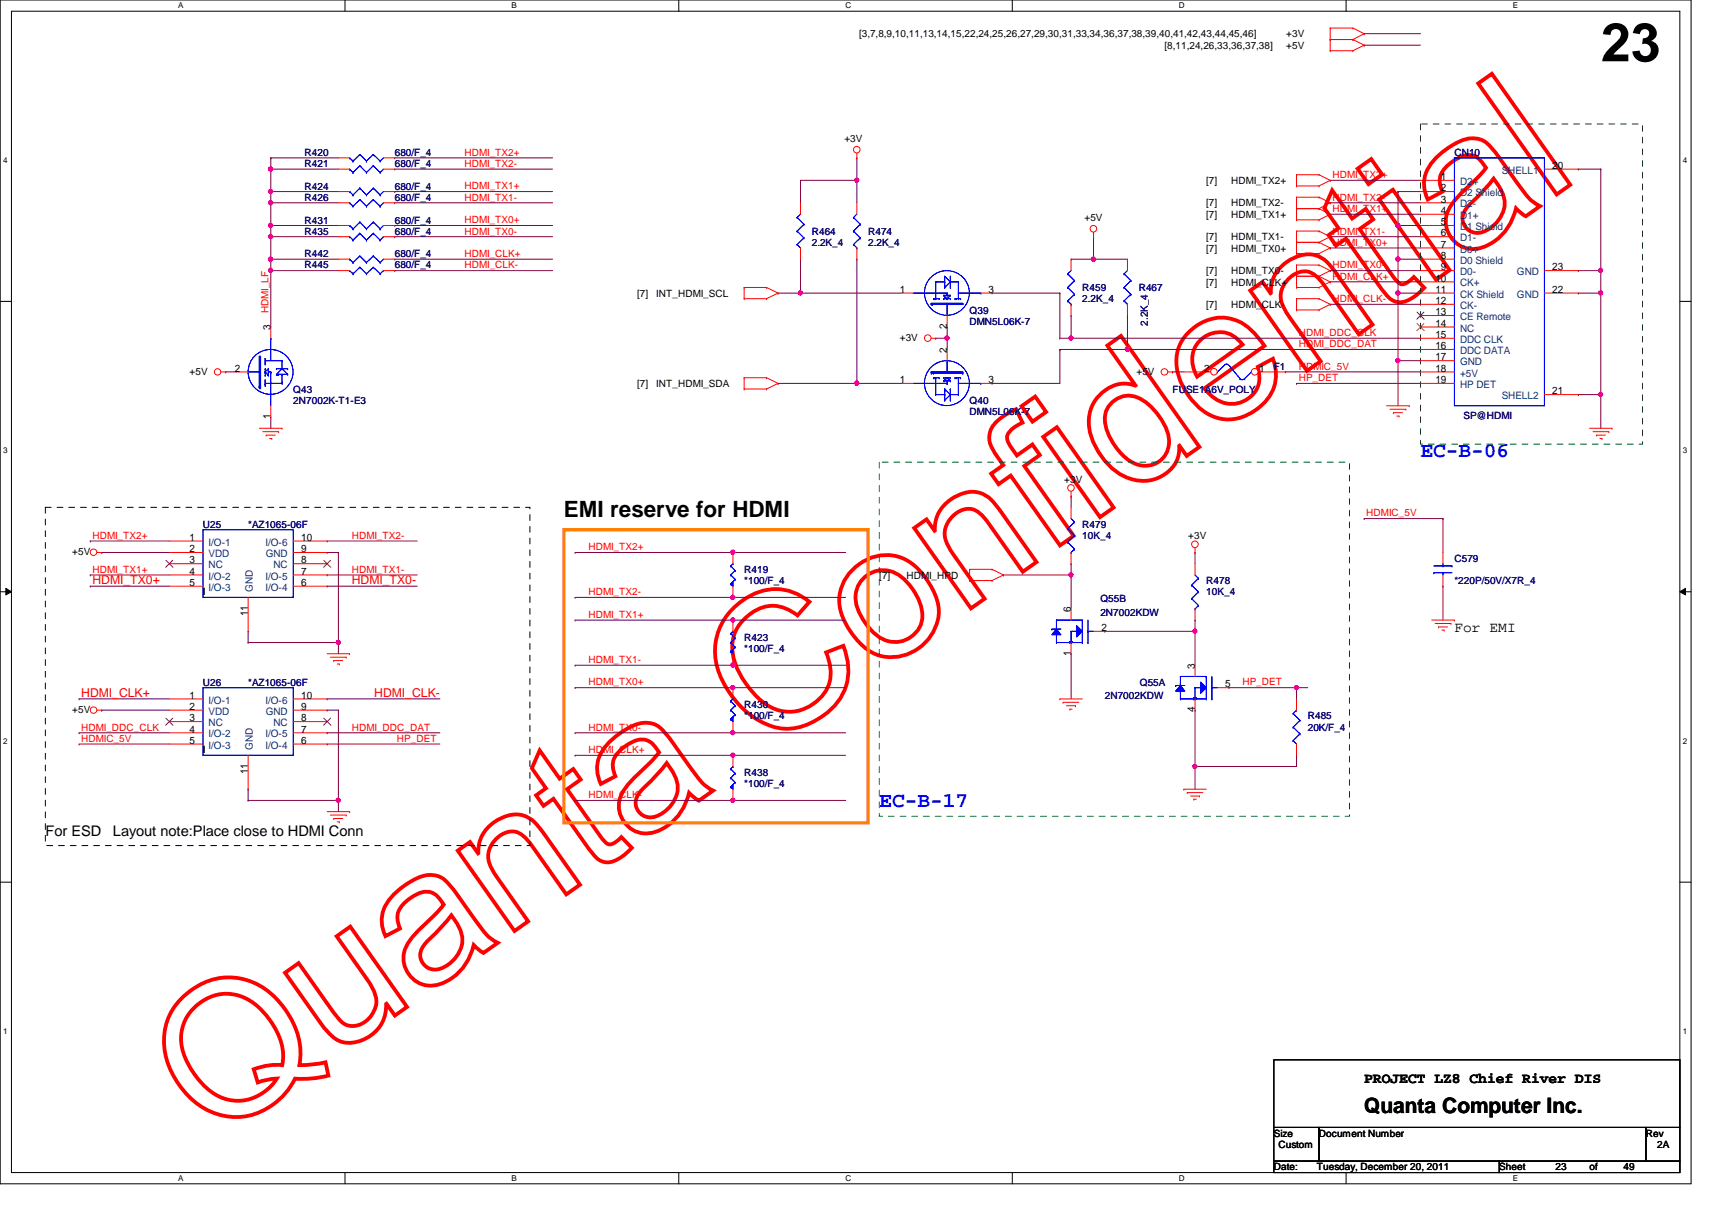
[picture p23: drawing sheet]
<svg xmlns="http://www.w3.org/2000/svg" width="297mm" height="210mm" viewBox="0 0 297 210" stroke-linecap="round" stroke-linejoin="round" font-family="sans-serif">
<defs><g id="words">
<text font-size="32.9" fill="#f00" x="36.6" y="198.7" transform="rotate(-35 36.6 198.7)">Quanta Confidential</text>
<text font-size="9.4" x="277.7" y="10.6">23</text>
<text font-size="3.9" x="97.8" y="89.7">EMI reserve for HDMI</text>
<g font-size="3.7" fill="#00f">
<text x="246.5" y="79.3">EC-B-06</text>
<text x="152.6" y="140">EC-B-17</text>
</g>
<text font-size="3.7" x="236.7" y="193.1">Quanta Computer Inc.</text>
<g font-size="2.5">
<text x="252.3" y="109.6">For EMI</text>
<text x="7.9" y="145">For ESD</text>
<text x="19.6" y="145">Layout note:Place close to HDMI Conn</text>
<text x="236.7" y="187.9">PROJECT LZ8 Chief River DIS</text>
</g>
<g font-size="2.1" fill="#f00">
<text x="16" y="101.3">HDMI_TX0+</text>
<text x="61" y="101.3">HDMI_TX0-</text>
<text x="14.1" y="120.9">HDMI_CLK+</text>
<text x="64.9" y="120.9">HDMI_CLK-</text>
</g>
<g font-size="1.8">
<text x="269.3" y="29.3">20</text>
<text x="250" y="31.2">1</text>
<text x="250" y="33.2">2</text>
<text x="250" y="35.1">3</text>
<text x="250" y="37.1">4</text>
<text x="250" y="39.1">5</text>
<text x="250" y="41">6</text>
<text x="250" y="43">7</text>
<text x="250" y="44.9">8</text>
<text x="250" y="46.9">9</text>
<text x="269.3" y="46.9">23</text>
<text x="156.1" y="50.8">1</text>
<text x="171.5" y="50.8">3</text>
<text x="249" y="48.9">10</text>
<text x="249" y="50.8">11</text>
<text x="249" y="52.7">12</text>
<text x="269.3" y="50.8">22</text>
<text x="46.9" y="57.3" transform="rotate(-90 46.9 57.3)">3</text>
<text x="164.3" y="57.1" transform="rotate(-90 164.3 57.1)">2</text>
<text x="249" y="54.7">13</text>
<text x="249" y="56.7">14</text>
<text x="249" y="58.6">15</text>
<text x="40.7" y="64.5">2</text>
<text x="164.3" y="61.2" transform="rotate(-90 164.3 61.2)">2</text>
<text x="208.9" y="64.5">2</text>
<text x="218.5" y="64.5">1</text>
<text x="249" y="60.6">16</text>
<text x="249" y="62.5">17</text>
<text x="249" y="64.5">18</text>
<text x="156.1" y="66.5">1</text>
<text x="171.5" y="66.5">3</text>
<text x="249" y="66.5">19</text>
<text x="269.3" y="68.4">21</text>
<text x="46.9" y="72.7" transform="rotate(-90 46.9 72.7)">1</text>
<text x="32.9" y="93.8">1</text>
<text x="32.9" y="95.8">2</text>
<text x="52.2" y="95.8">9</text>
<text x="52.2" y="93.8">10</text>
<text x="32.9" y="97.7">3</text>
<text x="32.9" y="99.7">4</text>
<text x="32.9" y="101.6">5</text>
<text x="52.2" y="101.6">6</text>
<text x="52.2" y="99.7">7</text>
<text x="52.2" y="97.7">8</text>
<text x="43" y="106.9" transform="rotate(-90 43 106.9)">11</text>
<text x="185.8" y="106.2" transform="rotate(-90 185.8 106.2)">6</text>
<text x="185.8" y="113.8" transform="rotate(-90 185.8 113.8)">1</text>
<text x="191.1" y="109.5">2</text>
<text x="207.3" y="116" transform="rotate(-90 207.3 116)">3</text>
<text x="212.6" y="119.3">5</text>
<text x="32.9" y="121.2">1</text>
<text x="32.9" y="123.1">2</text>
<text x="32.9" y="125.1">3</text>
<text x="52.2" y="125.1">8</text>
<text x="52.2" y="123.1">9</text>
<text x="52.2" y="121.2">10</text>
<text x="207.3" y="123.6" transform="rotate(-90 207.3 123.6)">4</text>
<text x="32.9" y="127.1">4</text>
<text x="32.9" y="129">5</text>
<text x="52.2" y="129">6</text>
<text x="52.2" y="127.1">7</text>
<text x="43" y="134.3" transform="rotate(-90 43 134.3)">11</text>
</g>
<g font-size="1.8" fill="#004080">
<text x="253.3" y="32.1">D2+</text>
<text x="253.3" y="34">D2 Shield</text>
<text x="253.3" y="36">D2-</text>
<text x="260.6" y="30.1">SHELL1</text>
<text x="253.3" y="38">D1+</text>
<text x="253.3" y="39.9">D1 Shield</text>
<text x="253.3" y="41.9">D1-</text>
<text x="253.3" y="43.8">D0+</text>
<text x="253.3" y="45.8">D0 Shield</text>
<text x="253.3" y="47.8">D0-</text>
<text x="263.2" y="47.8">GND</text>
<text x="253.3" y="49.7">CK+</text>
<text x="253.3" y="51.6">CK Shield</text>
<text x="253.3" y="53.6">CK-</text>
<text x="263.2" y="51.6">GND</text>
<text x="253.3" y="55.5">CE Remote</text>
<text x="253.3" y="57.5">NC</text>
<text x="253.3" y="59.5">DDC CLK</text>
<text x="253.3" y="61.4">DDC DATA</text>
<text x="253.3" y="63.4">GND</text>
<text x="253.3" y="65.3">+5V</text>
<text x="253.3" y="67.3">HP DET</text>
<text x="260.6" y="69.3">SHELL2</text>
<text x="36.2" y="94.7">I/O-1</text>
<text x="46.1" y="94.7">I/O-6</text>
<text x="36.2" y="96.6">VDD</text>
<text x="36.2" y="98.6">NC</text>
<text x="36.2" y="100.5">I/O-2</text>
<text x="46.1" y="100.5">I/O-5</text>
<text x="46.1" y="96.6">GND</text>
<text x="47.5" y="98.6">NC</text>
<text x="36.2" y="102.5">I/O-3</text>
<text x="43.9" y="102.7" transform="rotate(-90 43.9 102.7)">GND</text>
<text x="46.1" y="102.5">I/O-4</text>
<text x="36.2" y="122">I/O-1</text>
<text x="36.2" y="124">VDD</text>
<text x="36.2" y="126">NC</text>
<text x="46.1" y="122">I/O-6</text>
<text x="46.1" y="124">GND</text>
<text x="47.5" y="126">NC</text>
<text x="36.2" y="127.9">I/O-2</text>
<text x="36.2" y="129.9">I/O-3</text>
<text x="43.9" y="130" transform="rotate(-90 43.9 130)">GND</text>
<text x="46.1" y="129.9">I/O-4</text>
<text x="46.1" y="127.9">I/O-5</text>
</g>
<g font-size="1.7">
<text x="149.1" y="6.5">[3,7,8,9,10,11,13,14,15,22,24,25,26,27,29,30,31,33,34,36,37,38,39,40,41,42,43,44,45,46]</text>
<text x="202.1" y="8.5">[8,11,24,26,33,36,37,38]</text>
<text x="223.2" y="6.5">+3V</text>
<text x="223.2" y="8.5">+5V</text>
<text x="146.5" y="24.7">+3V</text>
<text x="209.3" y="31.9">[7]</text>
<text x="209.3" y="35.8">[7]</text>
<text x="213.6" y="31.9">HDMI_TX2+</text>
<text x="213.6" y="35.8">HDMI_TX2-</text>
<text x="188.2" y="38.4">+5V</text>
<text x="209.3" y="37.8">[7]</text>
<text x="209.3" y="41.7">[7]</text>
<text x="213.6" y="37.8">HDMI_TX1+</text>
<text x="213.6" y="41.7">HDMI_TX1-</text>
<text x="209.3" y="43.6">[7]</text>
<text x="209.3" y="47.6">[7]</text>
<text x="213.6" y="43.6">HDMI_TX0+</text>
<text x="213.6" y="47.6">HDMI_TX0-</text>
<text x="110.5" y="51.5">[7]</text>
<text x="113.9" y="51.5">INT_HDMI_SCL</text>
<text x="209.3" y="49.5">[7]</text>
<text x="209.3" y="53.4">[7]</text>
<text x="213.6" y="49.5">HDMI_CLK+</text>
<text x="213.6" y="53.4">HDMI_CLK-</text>
<text x="156.1" y="59.1">+3V</text>
<text x="32.9" y="65">+5V</text>
<text x="197.2" y="65">+5V</text>
<text x="110.5" y="67.1">[7]</text>
<text x="113.9" y="67.1">INT_HDMI_SDA</text>
<text x="184.7" y="83.7">+3V</text>
<text x="206.2" y="93.5">+3V</text>
<text x="12.5" y="96.3">+5V</text>
<text x="152.6" y="100.4">[7]</text>
<text x="157.3" y="100.4">HDMI_HPD</text>
<text x="35.2" y="103.3">I</text>
<text x="12.5" y="123.7">+5V</text>
<text x="35.2" y="130.7">I</text>
<text x="221" y="197.2">Size</text>
<text x="228.9" y="197.2">Document Number</text>
<text x="285.6" y="197.2">Rev</text>
<text x="221" y="203">Date:</text>
<text x="221.8" y="199.1">Custom</text>
<text x="228.5" y="203">Tuesday, December 20, 2011</text>
<text x="260.1" y="203">Sheet</text>
<text x="269.9" y="203">23</text>
<text x="275.8" y="203">of</text>
<text x="281.7" y="203">49</text>
<text x="287.5" y="199.1">2A</text>
</g>
<g font-size="1.7" fill="#000080">
<text x="52.8" y="27">R420</text>
<text x="52.8" y="29">R421</text>
<text x="68.5" y="27">680/F_4</text>
<text x="68.5" y="29">680/F_4</text>
<text x="252.3" y="27">CN10</text>
<text x="52.8" y="34.8">R426</text>
<text x="52.8" y="32.9">R424</text>
<text x="68.5" y="34.8">680/F_4</text>
<text x="68.5" y="32.9">680/F_4</text>
<text x="52.8" y="40.7">R435</text>
<text x="52.8" y="38.8">R431</text>
<text x="68.5" y="40.7">680/F_4</text>
<text x="68.5" y="38.8">680/F_4</text>
<text x="140.8" y="40.7">R464</text>
<text x="150.6" y="40.7">R474</text>
<text x="52.8" y="46.6">R445</text>
<text x="52.8" y="44.6">R442</text>
<text x="68.5" y="46.6">680/F_4</text>
<text x="68.5" y="44.6">680/F_4</text>
<text x="140.8" y="42.7">2.2K_4</text>
<text x="150.6" y="42.7">2.2K_4</text>
<text x="187.8" y="50.5">R459</text>
<text x="187.8" y="52.5">2.2K_4</text>
<text x="197.6" y="50.5">R467</text>
<text x="168.2" y="54.4">Q39</text>
<text x="168.2" y="56.3">DMN5L06K-7</text>
<text x="199.2" y="56.5" transform="rotate(-90 199.2 56.5)">2.2K_4</text>
<text x="221" y="64.2">F1</text>
<text x="50.9" y="68.1">Q43</text>
<text x="50.9" y="70.1">2N7002K-T1-E3</text>
<text x="168.2" y="70.1">Q40</text>
<text x="203.5" y="68.1">FUSE1A6V_POLY</text>
<text x="168.2" y="72">DMN5L06K-7</text>
<text x="253.9" y="72.8">SP@HDMI</text>
<text x="35.2" y="91.6">U25</text>
<text x="43" y="91.6">*AZ1065-06F</text>
<text x="187.8" y="91.6">R479</text>
<text x="187.8" y="93.5">10K_4</text>
<text x="129.1" y="99.4">R419</text>
<text x="129.1" y="101.3">*100/F_4</text>
<text x="209.3" y="101.3">R478</text>
<text x="252.3" y="97.5">C579</text>
<text x="252.3" y="101.3">*220P/50V/X7R_4</text>
<text x="190.9" y="104.5">Q55B</text>
<text x="190.9" y="106.8">2N7002KDW</text>
<text x="209.3" y="103.3">10K_4</text>
<text x="129.1" y="111.1">R423</text>
<text x="129.1" y="113.1">*100/F_4</text>
<text x="35.2" y="119">U26</text>
<text x="43" y="119">*AZ1065-06F</text>
<text x="197.8" y="119">Q55A</text>
<text x="129.1" y="122.9">R430</text>
<text x="129.1" y="124.8">*100/F_4</text>
<text x="191.7" y="121.3">2N7002KDW</text>
<text x="226.9" y="124.8">R485</text>
<text x="226.9" y="126.8">20K/F_4</text>
<text x="129.1" y="134.6">R438</text>
<text x="129.1" y="136.6">*100/F_4</text>
</g>
<g font-size="1.7" fill="#f00">
<text x="80.6" y="29">HDMI_TX2-</text>
<text x="80.6" y="27">HDMI_TX2+</text>
<text x="80.6" y="34.8">HDMI_TX1-</text>
<text x="80.6" y="32.9">HDMI_TX1+</text>
<text x="231.2" y="30.9">HDMI_TX2+</text>
<text x="231.2" y="34.8">HDMI_TX2-</text>
<text x="80.6" y="40.7">HDMI_TX0-</text>
<text x="80.6" y="38.7">HDMI_TX0+</text>
<text x="231.2" y="36.8">HDMI_TX1+</text>
<text x="231.2" y="40.7">HDMI_TX1-</text>
<text x="80.6" y="46.6">HDMI_CLK-</text>
<text x="80.6" y="44.6">HDMI_CLK+</text>
<text x="231.2" y="42.6">HDMI_TX0+</text>
<text x="231.2" y="46.6">HDMI_TX0-</text>
<text x="231.2" y="48.5">HDMI_CLK+</text>
<text x="231.2" y="52.4">HDMI_CLK-</text>
<text x="46.6" y="54.4" transform="rotate(-90 46.6 54.4)">HDMI_LF</text>
<text x="225.3" y="58.3">HDMI_DDC_CLK</text>
<text x="225.3" y="60.2">HDMI_DDC_DAT</text>
<text x="225.3" y="64.1">HDMIC_5V</text>
<text x="225.3" y="66.1">HP_DET</text>
<text x="237.1" y="89.6">HDMIC_5V</text>
<text x="16" y="93.5">HDMI_TX2+</text>
<text x="61" y="93.5">HDMI_TX2-</text>
<text x="102.1" y="95.5">HDMI_TX2+</text>
<text x="16" y="99.4">HDMI_TX1+</text>
<text x="61" y="99.4">HDMI_TX1-</text>
<text x="102.1" y="107.2">HDMI_TX1+</text>
<text x="102.1" y="103.3">HDMI_TX2-</text>
<text x="102.1" y="115">HDMI_TX1-</text>
<text x="102.1" y="118.9">HDMI_TX0+</text>
<text x="215.6" y="118.9">HP_DET</text>
<text x="14.1" y="128.7">HDMIC_5V</text>
<text x="14.1" y="126.7">HDMI_DDC_CLK</text>
<text x="61" y="126.7">HDMI_DDC_DAT</text>
<text x="68.9" y="128.7">HP_DET</text>
<text x="102.1" y="130.6">HDMI_CLK+</text>
<text x="102.1" y="126.7">HDMI_TX0-</text>
<text x="102.1" y="138.5">HDMI_CLK-</text>
</g>
<g font-size="1.4">
<text x="30.9" y="1.4">A</text>
<text x="88.8" y="1.4">B</text>
<text x="146.7" y="1.4">C</text>
<text x="204.6" y="1.4">D</text>
<text x="262.5" y="1.4">E</text>
<text x=".5" y="28.3">4</text>
<text x="292" y="28.3">4</text>
<text x=".5" y="78.7">3</text>
<text x="292" y="78.7">3</text>
<text x=".5" y="129">2</text>
<text x="292" y="129">2</text>
<text x=".5" y="179.4">1</text>
<text x="292" y="179.4">1</text>
<text x="30.9" y="204.9">A</text>
<text x="88.8" y="204.9">B</text>
<text x="146.7" y="204.9">C</text>
<text x="204.6" y="204.9">D</text>
<text x="262.5" y="204.9">E</text>
</g>
</g></defs>
<path d="M0 0h293.4v205.4h-293.4zM2 1.9h289.5v201.5h-289.5z" fill="none" stroke="#000" stroke-width=".17"/>
<g fill="#fff">
<path d="M30.9 .2h.9v1.5h-.9z"/>
<path d="M30.9 203.6h.9v1.5h-.9z"/>
</g>
<path d="M59.9 0v1.9M59.9 203.4v2" fill="none" stroke="#000" stroke-width=".17"/>
<g fill="#fff">
<path d="M88.8 .2h.9v1.5h-.9z"/>
<path d="M88.8 203.6h.9v1.5h-.9z"/>
</g>
<path d="M117.8 0v1.9M117.8 203.4v2" fill="none" stroke="#000" stroke-width=".17"/>
<g fill="#fff">
<path d="M146.7 .2h1v1.5h-1z"/>
<path d="M146.7 203.6h1v1.5h-1z"/>
</g>
<path d="M175.6 0v1.9M175.6 203.4v2" fill="none" stroke="#000" stroke-width=".17"/>
<g fill="#fff">
<path d="M204.6 .2h.9v1.5h-.9z"/>
<path d="M204.6 203.6h.9v1.5h-.9z"/>
</g>
<path d="M233.5 0v1.9M233.5 203.4v2" fill="none" stroke="#000" stroke-width=".17"/>
<g fill="#fff">
<path d="M262.5 .2h.9v1.5h-.9z"/>
<path d="M262.5 203.6h.9v1.5h-.9z"/>
<path d="M.5 27.1h.8v1.5h-.8z"/>
<path d="M292 27.1h.7v1.5h-.7z"/>
<path d="M.5 77.4h.8v1.6h-.8z"/>
<path d="M292 77.4h.7v1.6h-.7z"/>
</g>
<path d="M0 52.3h2M291.5 52.3h1.9" fill="none" stroke="#000" stroke-width=".17"/>
<g fill="#fff">
<path d="M.5 127.8h.8v1.5h-.8z"/>
<path d="M292 127.8h.7v1.5h-.7z"/>
</g>
<path d="M0 102.7h2M1 102.1l1 .6-1 .5zM291.5 102.7l.9-.6v1.1zM291.5 102.7h1.9" fill="none" stroke="#000" stroke-width=".17"/>
<path d="M1 102.1l1 .6-1 .5zM291.5 102.7l.9-.6v1.1z" fill="#000"/>
<g fill="#fff">
<path d="M.5 178.2h.8v1.5h-.8z"/>
<path d="M292 178.2h.7v1.5h-.7z"/>
</g>
<path d="M0 153h2M291.5 153h1.9" fill="none" stroke="#000" stroke-width=".17"/>
<path d="M236.7 7.8h.1M236.7 5.8h.1M236.7 7.8h9.8M236.7 5.8h9.8M148.7 27.4h.1M148.7 27.4v3.9M189.7 41.1h.1M189.7 41.1v3.9M242.6 62.6h.1M242.6 62.6v7.8" fill="none" stroke="#800040" stroke-width=".17"/>
<circle cx="242.5" cy="62.5" r=".37" fill="#f0f"/>
<circle cx="242.5" cy="62.5" r=".37" fill="none" stroke="#f0f" stroke-width=".17"/>
<path d="M242.6 39.1h.1M242.6 39.1v5.9" fill="none" stroke="#800040" stroke-width=".17"/>
<circle cx="242.5" cy="39.1" r=".37" fill="#f0f"/>
<circle cx="242.5" cy="39.1" r=".37" fill="none" stroke="#f0f" stroke-width=".17"/>
<path d="M242.6 33.2h.1M242.6 39.1h.1M242.6 33.2v5.9M242.6 39.1h3.9M242.6 50.8h.1M242.6 45h.1M242.6 45v5.8M242.6 50.8h3.9M242.6 45h3.9" fill="none" stroke="#800040" stroke-width=".17"/>
<circle cx="242.5" cy="45" r=".38" fill="#f0f"/>
<circle cx="242.5" cy="45" r=".38" fill="none" stroke="#f0f" stroke-width=".17"/>
<path d="M242.6 33.2h.1M242.6 33.2h3.9M242.6 50.8h.1M242.6 50.8v11.8M242.6 62.6h.1M242.6 62.6h3.9" fill="none" stroke="#800040" stroke-width=".17"/>
<circle cx="242.5" cy="50.8" r=".37" fill="#f0f"/>
<circle cx="242.5" cy="50.8" r=".37" fill="none" stroke="#f0f" stroke-width=".17"/>
<g fill="none" stroke="#800040" stroke-width=".17">
<path d="M230.8 31.3h.1M230.8 35.2h.1M230.8 37.2h.1M230.8 31.3h15.7M230.8 35.2h15.7M230.8 37.2h15.7M162.3 58.7h.1M162.3 58.7h2M185.8 58.7h.1M185.8 58.7h60.7M230.8 41.1h.1M230.8 43h.1"/>
<path d="M230.8 46.9h.1M230.8 48.9h.1M230.8 52.8h.1M230.8 41.1h15.7M230.8 43h15.7M230.8 46.9h15.7M230.8 48.9h15.7M230.8 52.8h15.7M195.6 60.6h.1M195.6 60.6h50.9M223 64.5h.1M223 64.5h23.5"/>
<path d="M225 66.5h.1M225 66.5h21.5"/>
</g>
<circle cx="164.3" cy="58.6" r=".37" fill="#f0f"/>
<circle cx="164.3" cy="58.6" r=".37" fill="none" stroke="#f0f" stroke-width=".17"/>
<path d="M164.3 56.7h.1M164.3 56.7v2M185.8 54.7h.1M185.8 54.7v4M203.5 64.5h.1M203.5 64.5h1.9" fill="none" stroke="#800040" stroke-width=".17"/>
<circle cx="185.8" cy="58.6" r=".37" fill="#f0f"/>
<circle cx="185.8" cy="58.6" r=".37" fill="none" stroke="#f0f" stroke-width=".17"/>
<path d="M195.6 54.7h.1M195.6 54.7v5.9" fill="none" stroke="#800040" stroke-width=".17"/>
<circle cx="195.6" cy="60.6" r=".37" fill="#f0f"/>
<circle cx="195.6" cy="60.6" r=".37" fill="none" stroke="#f0f" stroke-width=".17"/>
<path d="M183.9 58.7h.1M183.9 58.7h1.9M189.7 45h.1M189.7 45h5.9M183.9 60.6h.1M183.9 60.6h11.7" fill="none" stroke="#800040" stroke-width=".17"/>
<circle cx="189.7" cy="45" r=".38" fill="#f0f"/>
<circle cx="189.7" cy="45" r=".38" fill="none" stroke="#f0f" stroke-width=".17"/>
<g fill="none" stroke="#800040" stroke-width=".17">
<path d="M138.9 31.3h.1M138.9 31.3v3.9M148.7 31.3h.1M148.7 31.3v3.9M135 50.8h.1M135 50.8h3.9M148.7 45h.1M148.7 45v21.5M164.3 58.7h.1M164.3 58.7v1.9M172.1 50.8h.1M172.1 50.8h11.8"/>
<path d="M183.9 50.8h.1M183.9 50.8v7.9M172.1 66.5h.1M183.9 60.6h.1M183.9 60.6v5.9h-11.8"/>
</g>
<circle cx="148.6" cy="66.5" r=".38" fill="#f0f"/>
<circle cx="148.6" cy="66.5" r=".38" fill="none" stroke="#f0f" stroke-width=".17"/>
<path d="M138.9 45h.1M138.9 45v5.8" fill="none" stroke="#800040" stroke-width=".17"/>
<circle cx="138.9" cy="50.8" r=".37" fill="#f0f"/>
<circle cx="138.9" cy="50.8" r=".37" fill="none" stroke="#f0f" stroke-width=".17"/>
<path d="M138.9 31.3h.1M138.9 31.3h9.8M138.9 50.8h.1M138.9 50.8h17.6M135 66.5h.1M135 66.5h21.5M148.7 66.5h.1" fill="none" stroke="#800040" stroke-width=".17"/>
<circle cx="148.6" cy="31.3" r=".37" fill="#f0f"/>
<circle cx="148.6" cy="31.3" r=".37" fill="none" stroke="#f0f" stroke-width=".17"/>
<g fill="none" stroke="#800040" stroke-width=".17">
<path d="M185.8 86.1h.1M185.8 99.7h.1M185.8 86.1v1.9M185.8 99.7v5.9M207.3 95.8h.1M207.3 95.8v2M236.7 90h.1M236.7 90h13.7M250.4 90h.1M250.4 90v5.8M185.8 113.4h.1M185.8 113.4v7.8"/>
<path d="M191.7 109.5h.1M191.7 109.5h15.6M213.2 119.3h.1M213.2 119.3h11.8M207.3 133h.1M207.3 133v3.9M225 131h.1M225 131v2"/>
</g>
<circle cx="207.3" cy="133" r=".38" fill="#f0f"/>
<circle cx="207.3" cy="133" r=".38" fill="none" stroke="#f0f" stroke-width=".17"/>
<path d="M207.3 107.6h.1M207.3 107.6v1.9" fill="none" stroke="#800040" stroke-width=".17"/>
<circle cx="207.3" cy="109.5" r=".37" fill="#f0f"/>
<circle cx="207.3" cy="109.5" r=".37" fill="none" stroke="#f0f" stroke-width=".17"/>
<path d="M225 119.3h.1M225 119.3h1.9" fill="none" stroke="#800040" stroke-width=".17"/>
<circle cx="224.9" cy="119.3" r=".37" fill="#f0f"/>
<circle cx="224.9" cy="119.3" r=".37" fill="none" stroke="#f0f" stroke-width=".17"/>
<path d="M174.1 99.7h.1M174.1 99.7h11.7" fill="none" stroke="#800040" stroke-width=".17"/>
<circle cx="185.8" cy="99.7" r=".37" fill="#f0f"/>
<circle cx="185.8" cy="99.7" r=".37" fill="none" stroke="#f0f" stroke-width=".17"/>
<g fill="none" stroke="#800040" stroke-width=".17">
<path d="M185.8 97.8h.1M185.8 97.8v1.9M127.2 119.3h.1M127.2 119.3h19.5M207.3 109.5h.1M207.3 109.5v5.9M225 119.3h.1M225 119.3v1.9M250.4 101.7h.1M250.4 101.7v5.9M207.3 133h.1M207.3 123.2h.1"/>
<path d="M207.3 123.2v9.8M207.3 133h17.7"/>
</g>
<circle cx="127.1" cy="119.3" r=".37" fill="#f0f"/>
<circle cx="127.1" cy="119.3" r=".37" fill="none" stroke="#f0f" stroke-width=".17"/>
<path d="M127.2 107.6h.1M127.2 107.6h19.5" fill="none" stroke="#800040" stroke-width=".17"/>
<circle cx="127.1" cy="107.5" r=".37" fill="#f0f"/>
<circle cx="127.1" cy="107.5" r=".37" fill="none" stroke="#f0f" stroke-width=".17"/>
<path d="M127.2 95.8h.1M127.2 95.8h19.5" fill="none" stroke="#800040" stroke-width=".17"/>
<circle cx="127.1" cy="95.8" r=".38" fill="#f0f"/>
<circle cx="127.1" cy="95.8" r=".38" fill="none" stroke="#f0f" stroke-width=".17"/>
<path d="M127.2 138.9h.1M127.2 138.9h19.5" fill="none" stroke="#800040" stroke-width=".17"/>
<circle cx="127.1" cy="138.8" r=".37" fill="#f0f"/>
<circle cx="127.1" cy="138.8" r=".37" fill="none" stroke="#f0f" stroke-width=".17"/>
<path d="M127.2 131h.1M127.2 131h19.5" fill="none" stroke="#800040" stroke-width=".17"/>
<circle cx="127.1" cy="131" r=".37" fill="#f0f"/>
<circle cx="127.1" cy="131" r=".37" fill="none" stroke="#f0f" stroke-width=".17"/>
<path d="M127.2 115.4h.1M127.2 115.4h19.5" fill="none" stroke="#800040" stroke-width=".17"/>
<circle cx="127.1" cy="115.4" r=".38" fill="#f0f"/>
<circle cx="127.1" cy="115.4" r=".38" fill="none" stroke="#f0f" stroke-width=".17"/>
<path d="M127.2 127.1h.1M127.2 127.1h19.5" fill="none" stroke="#800040" stroke-width=".17"/>
<circle cx="127.1" cy="127.1" r=".37" fill="#f0f"/>
<circle cx="127.1" cy="127.1" r=".37" fill="none" stroke="#f0f" stroke-width=".17"/>
<path d="M127.2 103.6h.1M127.2 103.6h19.5" fill="none" stroke="#800040" stroke-width=".17"/>
<circle cx="127.1" cy="103.6" r=".38" fill="#f0f"/>
<circle cx="127.1" cy="103.6" r=".38" fill="none" stroke="#f0f" stroke-width=".17"/>
<g fill="none" stroke="#800040" stroke-width=".17">
<path d="M47 35.2h.1M47 35.2h11.7M68.5 29.3h.1M68.5 27.4h.1M68.5 39.1h.1M68.5 35.2h.1M68.5 33.2h.1M68.5 29.3h27.4M68.5 27.4h27.4M68.5 39.1h27.4M68.5 35.2h27.4M68.5 33.2h27.4"/>
<path d="M68.5 41.1h.1M68.5 41.1h27.4M99.8 95.8h.1M99.8 95.8h27.4M99.8 115.4h.1M99.8 107.6h.1M99.8 103.6h.1M99.8 119.3h.1M99.8 115.4h27.4M99.8 107.6h27.4M99.8 103.6h27.4M99.8 119.3h27.4"/>
<path d="M99.8 138.9h.1M99.8 131h.1M99.8 127.1h.1M99.8 138.9h27.4M99.8 131h27.4M99.8 127.1h27.4"/>
</g>
<circle cx="46.9" cy="35.2" r=".38" fill="#f0f"/>
<circle cx="46.9" cy="35.2" r=".38" fill="none" stroke="#f0f" stroke-width=".17"/>
<path d="M47 33.2h.1M47 33.2v2M47 45h.1M47 45h11.7" fill="none" stroke="#800040" stroke-width=".17"/>
<circle cx="46.9" cy="45" r=".38" fill="#f0f"/>
<circle cx="46.9" cy="45" r=".38" fill="none" stroke="#f0f" stroke-width=".17"/>
<path d="M47 46.9h.1M47 46.9h11.7" fill="none" stroke="#800040" stroke-width=".17"/>
<circle cx="46.9" cy="46.9" r=".38" fill="#f0f"/>
<circle cx="46.9" cy="46.9" r=".38" fill="none" stroke="#f0f" stroke-width=".17"/>
<path d="M47 27.4h.1M47 39.1h.1M47 27.4h11.7M47 39.1h11.7M47 41.1h.1M47 45h.1M47 41.1v5.8" fill="none" stroke="#800040" stroke-width=".17"/>
<circle cx="47" cy="39.1" r=".37" fill="#f0f"/>
<circle cx="47" cy="39.1" r=".37" fill="none" stroke="#f0f" stroke-width=".17"/>
<path d="M47 35.2h.1M47 29.3h.1M47 35.2v3.9M47 29.3h11.7" fill="none" stroke="#800040" stroke-width=".17"/>
<circle cx="47" cy="29.3" r=".37" fill="#f0f"/>
<circle cx="47" cy="29.3" r=".37" fill="none" stroke="#f0f" stroke-width=".17"/>
<path d="M47 27.4h.1M47 27.4v1.9M47 41.1h.1M47 41.1h11.7M47 72.3h.1M47 72.3v2" fill="none" stroke="#800040" stroke-width=".17"/>
<circle cx="47" cy="41" r=".37" fill="#f0f"/>
<circle cx="47" cy="41" r=".37" fill="none" stroke="#f0f" stroke-width=".17"/>
<path d="M47 39.1h.1M47 33.2h.1M47 39.1v2M47 33.2h11.7" fill="none" stroke="#800040" stroke-width=".17"/>
<circle cx="47" cy="33.2" r=".37" fill="#f0f"/>
<circle cx="47" cy="33.2" r=".37" fill="none" stroke="#f0f" stroke-width=".17"/>
<g fill="none" stroke="#800040" stroke-width=".17">
<path d="M47 29.3h.1M47 29.3v3.9M273.9 29.3h.1M273.9 29.3h3.8M47 46.9h.1M47 46.9v9.8M68.5 46.9h.1M68.5 45h.1M68.5 46.9h27.4M68.5 45h27.4M185.8 45h.1M185.8 45h3.9"/>
<path d="M39.2 64.5h.1M39.2 64.5h1.9M273.9 68.5h.1M273.9 68.5h3.8"/>
</g>
<circle cx="277.7" cy="68.4" r=".37" fill="#f0f"/>
<circle cx="277.7" cy="68.4" r=".37" fill="none" stroke="#f0f" stroke-width=".17"/>
<path d="M277.7 50.8h.1M277.7 50.8v23.5M277.7 68.5h.1" fill="none" stroke="#800040" stroke-width=".17"/>
<circle cx="277.7" cy="50.8" r=".37" fill="#f0f"/>
<circle cx="277.7" cy="50.8" r=".37" fill="none" stroke="#f0f" stroke-width=".17"/>
<path d="M277.7 29.3h.1M277.7 29.3v21.5h-3.8M273.9 46.9h.1M273.9 50.8h.1M273.9 46.9h3.8M277.7 46.9h.1" fill="none" stroke="#800040" stroke-width=".17"/>
<circle cx="277.7" cy="46.9" r=".38" fill="#f0f"/>
<circle cx="277.7" cy="46.9" r=".38" fill="none" stroke="#f0f" stroke-width=".17"/>
<g fill="none" stroke="#800040" stroke-width=".17">
<path d="M15.7 99.7h.1M15.7 93.9h.1M15.7 99.7h13.7M15.7 93.9h13.7M56.8 99.7h.1M56.8 95.8h.1M56.8 99.7h15.6M56.8 95.8h1.9M58.7 95.8h.1M58.7 95.8v15.7h-15.7M15.7 101.7h.1M15.7 101.7h13.7"/>
<path d="M43 109.5h.1M43 111.5h.1M43 109.5v2M56.8 101.7h.1M56.8 101.7h15.6M13.7 129.1h.1M13.7 121.2h.1M13.7 129.1h15.7M13.7 121.2h15.7M43 136.9h.1M43 138.9h.1M43 136.9v2"/>
<path d="M43 138.9h15.7M56.8 129.1h.1M56.8 121.2h.1M56.8 123.2h.1M56.8 129.1h19.5M56.8 121.2h19.5M56.8 123.2h1.9M58.7 138.9h.1M58.7 138.9v1.9"/>
</g>
<circle cx="58.7" cy="138.8" r=".37" fill="#f0f"/>
<circle cx="58.7" cy="138.8" r=".37" fill="none" stroke="#f0f" stroke-width=".17"/>
<path d="M56.8 93.9h.1M56.8 93.9h15.6M58.7 111.5h.1M58.7 111.5v1.9M17.6 123.2h.1M17.6 123.2h11.8" fill="none" stroke="#800040" stroke-width=".17"/>
<circle cx="58.7" cy="111.4" r=".37" fill="#f0f"/>
<circle cx="58.7" cy="111.4" r=".37" fill="none" stroke="#f0f" stroke-width=".17"/>
<path d="M17.6 95.8h.1M17.6 95.8h11.8M13.7 127.1h.1M13.7 127.1h15.7M56.8 127.1h.1M56.8 127.1h19.5M58.7 123.2h.1M58.7 123.2v15.7" fill="none" stroke="#800040" stroke-width=".17"/>
<g fill="none" stroke="#f00" stroke-width=".17">
<path d="M230.8 6.9h.1M230.8 4.9h.1M230.8 8.8h.1M230.8 4.9h3.9M230.8 6.9h3.9M230.8 4.9v3.9M230.8 8.8h3.9M234.7 4.9h.1M234.7 6.9h.1M234.7 8.8h.1M234.7 4.9l2 .9M234.7 6.9l2 .9"/>
<path d="M236.7 5.8h.1M236.7 7.8h.1M236.7 5.8l-2 1.1M236.7 7.8l-2 1M58.7 27.4h2M66.5 27.4h2M148.7 27.4h.1M148.7 26.6v.8M148.7 35.2v2M225 32.3h.1M225 30.3h.1M225 36.2h.1"/>
<path d="M225 34.2h.1M225 38.1h.1M225 32.3h3.9M225 30.3v2M225 34.2v3.9M225 30.3h3.9M225 36.2h3.9M225 34.2h3.9M225 38.1h3.9M228.9 32.3h.1M228.9 30.3h.1M228.9 36.2h.1"/>
<path d="M228.9 34.2h.1M228.9 38.1h.1M228.9 30.3l1.9 1M228.9 34.2l1.9 1M228.9 36.2l1.9 1M230.8 31.3h.1M230.8 35.2h.1M230.8 37.2h.1M230.8 31.3l-1.9 1M230.8 35.2l-1.9 1M230.8 37.2l-1.9 .9M58.7 46.9h2"/>
<path d="M66.5 46.9h2M129.1 51.8h.1M129.1 49.9h.1M129.1 51.8h3.9M129.1 49.9v1.9M129.1 49.9h3.9M133 51.8h.1M133 49.9h.1M133 49.9l2 .9M135 50.8h.1M135 50.8l-2 1M148.7 43v2"/>
<path d="M161.6 58.7h.7M162.3 58.7h.1M189.7 41.1h.1M189.7 40.3v.8M225 42h.1M225 40.1h.1M225 44h.1M225 47.9h.1M225 46h.1M225 49.9h.1M225 53.8h.1M225 51.8h.1"/>
<path d="M225 51.8h3.9M225 49.9h3.9M225 40.1v3.9M225 46v3.9M225 51.8v2M225 42h3.9M225 40.1h3.9M225 44h3.9M225 47.9h3.9M225 46h3.9M225 53.8h3.9M228.9 42h.1"/>
<path d="M228.9 40.1h.1M228.9 44h.1M228.9 47.9h.1M228.9 46h.1M228.9 49.9h.1M228.9 53.8h.1M228.9 51.8h.1M228.9 40.1l1.9 1M228.9 42l1.9 1M228.9 46l1.9 .9M228.9 47.9l1.9 1M228.9 51.8l1.9 1"/>
<path d="M230.8 41.1h.1M230.8 43h.1M230.8 46.9h.1M230.8 48.9h.1M230.8 52.8h.1M230.8 41.1l-1.9 .9M230.8 43l-1.9 1M230.8 46.9l-1.9 1M230.8 48.9l-1.9 1M230.8 52.8l-1.9 1M38.4 64.5h.8M39.2 64.5h.1"/>
<path d="M45 74.3h3.9M45.6 74.9h2.7M46.2 75.5h.1M46.2 75.5h1.5M46.8 76.1h.4M47.2 76.1h.1M48.3 74.9h.1M48.9 74.3h.1M129.1 67.5h.1M129.1 65.5h.1M129.1 65.5v2M129.1 67.5h3.9"/>
<path d="M129.1 65.5h3.9M133 67.5h.1M133 65.5h.1M133 65.5l2 1M135 66.5h.1M135 66.5l-2 1M202.6 64.5h.9M203.5 64.5h.1M240.6 70.4h3.9M241.2 71h2.7M241.8 71.6h.1M241.8 71.6h1.5"/>
<path d="M242.4 72.2h.3M242.7 72.2h.1M243.9 71h.1M244.5 70.4h.1M275.8 74.3h3.9M276.4 74.9h2.7M277 75.5h.1M277 75.5h1.5M277.6 76.1h.4M278 76.1h.1M279.1 74.9h.1M279.7 74.3h.1"/>
<path d="M16.8 95.8h.8M17.6 95.8h.1M168.2 98.8h.1M168.2 98.8h3.9M168.2 98.8v1.9M172.1 98.8h.1M172.1 98.8l2 .9M174.1 99.7h.1M174.1 99.7l-2 1M185.8 86.1h.1M185.8 85.3v.8M207.3 95.8h.1"/>
<path d="M207.3 95v.8M56.8 113.4h3.9M57.3 114h2.8M57.9 114.6h.1M57.9 114.6h1.6M58.5 115.2h.4M58.9 115.2h.1M60.1 114h.1M60.7 113.4h.1M168.2 100.7h.1M168.2 100.7h3.9M172.1 100.7h.1"/>
<path d="M248.4 107.6h3.9M249 108.2h2.8M249.6 108.8h.1M249.6 108.8h1.6M250.2 109.3h.4M250.6 109.3h.1M251.8 108.2h.1M252.3 107.6h.1M16.8 123.2h.8M17.6 123.2h.1M29.4 121.2h5.8M29.4 123.2h5.8"/>
<path d="M29.4 125.2h5.8M29.4 127.1h5.8M29.4 129.1h5.8M43 131v5.9M50.9 121.2h5.9M50.9 123.2h5.9M50.9 125.2h5.9M50.9 127.1h5.9M50.9 129.1h5.9M183.9 121.2h.1M183.9 121.2h3.9M184.4 121.8h.1"/>
<path d="M184.4 121.8h2.8M185 122.4h1.6M185.6 123h.1M185.6 123h.4M186.6 122.4h.1M205.4 136.9h.1M205.4 136.9h3.9M206 137.5h.1M206 137.5h2.7M206.6 138.1h1.5M207.1 138.6h.1M207.1 138.6h.5"/>
<path d="M208.1 138.1h.1M56.8 140.8h3.9M57.3 141.4h2.8M57.9 142h.1M57.9 142h1.6M58.5 142.6h.4M58.9 142.6h.1M60.1 141.4h.1M60.7 140.8h.1"/>
<circle cx="148.7" cy="26" r=".57"/>
<circle cx="189.7" cy="39.7" r=".57"/>
<circle cx="161" cy="58.6" r=".57"/>
<circle cx="37.8" cy="64.5" r=".56"/>
<circle cx="202" cy="64.5" r=".56"/>
<circle cx="16.2" cy="95.8" r=".56"/>
<circle cx="185.8" cy="84.6" r=".57"/>
<circle cx="207.3" cy="94.4" r=".57"/>
<circle cx="16.2" cy="123.2" r=".56"/>
</g>
<path d="M221 183.9h70.5v11.7h-70.5zM221 195.6h7.9v5.8h-7.9zM228.9 195.6h56.7v5.8h-56.7zM285.6 195.6h5.9v5.8h-5.9zM221 201.4h39.1v2h-39.1zM260.1 201.4h31.4v2h-31.4z" fill="none" stroke="#000" stroke-width=".17"/>
<path d="M97.8 91.9h52.8v50.8h-52.8z" fill="none" stroke="#ff8000" stroke-width=".55"/>
<path d="M7.9 88h84v58.7h-84z" fill="none" stroke="#000" stroke-width=".17" stroke-dasharray="1 1 1 1 1 1 1 1"/>
<path d="M246.5 21.5h38.5v55.5h-38.5zM152.6 80.2h81.5v61.4h-81.5z" fill="none" stroke="#008000" stroke-width=".17" stroke-dasharray="1 1 1 1 1 1 1 1"/>
<g fill="none" stroke="#00f" stroke-width=".17">
<path d="M60.7 27.4h.1M60.7 27.4l.6 .5M61.3 27.9h.1M62.4 26.8h.1M62.4 26.8l1.2 1.1M62.4 26.8l-1.1 1.1M63.6 27.9h.1M64.8 26.8h.1M64.8 26.8l1.2 1.1M64.8 26.8l-1.2 1.1M66 27.9h.1M66.5 27.4l-.5 .5"/>
<path d="M148.1 37.7h.1M148.1 37.7l1.2 1.2M148.7 37.2l-.6 .5M149.3 38.9h.1M149.3 38.9l-1.2 1.2M60.7 46.9h.1M60.7 46.9l.6 .6M61.3 47.5h.1M62.4 46.4h.1M62.4 46.4l1.2 1.1M62.4 46.4l-1.1 1.1M63.6 47.5h.1"/>
<path d="M64.8 46.4h.1M64.8 46.4l1.2 1.1M64.8 46.4l-1.2 1.1M66 47.5h.1M66.5 46.9l-.5 .6M148.1 40.1h.1M148.1 42.4h.1M148.1 40.1l1.2 1.2M148.1 42.4l.6 .6M148.7 43h.1M149.3 41.3h.1M149.3 41.3l-1.2 1.1"/>
<path d="M126.8 99.7h.1M126.8 98.2h.1M126.8 99.7l.7 .8M126.8 98.2l.7 .8M127.2 97.8h.1M127.2 97.8l-.4 .4M127.5 99h.1M127.5 99l-.7 .7M35.2 119.3h15.7v11.7h-15.7zM126.8 101.3h.1M126.8 101.3l.4 .4M127.5 100.5h.1"/>
<path d="M127.5 100.5l-.7 .8"/>
</g>
<path d="M28.8 124.6l1.2 1.2M30 124.6l-1.3 1.2M56.2 124.6l1.2 1.2M57.4 124.6l-1.3 1.2" fill="none" stroke="#804000" stroke-width=".17"/>
<path d="M126.8 101.3l.4-.4v.8l-.4-.4 .4-.4z" fill-rule="evenodd" fill="#00f"/>
<g fill="none" stroke="#00f" stroke-width=".17">
<path d="M126.8 99.7h.1M126.8 98.2h.1M126.8 99.7l.7 .8M126.8 98.2l.7 .8M127.2 97.8h.1M127.2 97.8l-.4 .4M127.5 99h.1M127.5 99l-.7 .7M126.8 101.3l.4-.4v.8l-.4-.4 .4-.4zM126.8 101.3h.1M126.8 101.3l.4 .4M127.5 100.5h.1"/>
<path d="M127.5 100.5l-.7 .8"/>
</g>
<path d="M126.8 101.3l.4-.4v.8l-.4-.4 .4-.4z" fill-rule="evenodd" fill="#00f"/>
<g fill="none" stroke="#00f" stroke-width=".17">
<path d="M60.7 29.3h.1M60.7 29.3l.6 .6M61.3 29.9h.1M62.4 28.7h.1M62.4 28.7l1.2 1.2M62.4 28.7l-1.1 1.2M63.6 29.9h.1M64.8 28.7h.1M64.8 28.7l1.2 1.2M64.8 28.7l-1.2 1.2M66 29.9h.1M66.5 29.3l-.5 .6"/>
<path d="M60.7 41.1h.1M60.7 41.1l.6 .6M61.3 41.7h.1M62.4 40.5h.1M62.4 40.5l1.2 1.2M62.4 40.5l-1.1 1.2M63.6 41.7h.1M64.8 40.5h.1M64.8 40.5l1.2 1.2M64.8 40.5l-1.2 1.2M66 41.7h.1M66.5 41.1l-.5 .6"/>
<path d="M248.8 99.4h.1M248.8 99.4h3.1M248.8 98.2h3.1M250.4 98.2h.1M250.4 99.4h.1M250.4 97.8v.4M250.4 99.4v.3M251.9 98.2h.1M126.8 101.3l.4-.4v.8l-.4-.4 .4-.4z"/>
</g>
<path d="M58.7 29.3h2M66.5 29.3h2M58.7 41.1h2M66.5 41.1h2M127.2 95.8v2M250.4 95.8v2M250.4 99.7v2M127.2 101.7v1.9" fill="none" stroke="#f00" stroke-width=".17"/>
<path d="M208.3 118.3l1 1-1 1z" fill="#00f"/>
<path d="M208.3 118.3l1 1-1 1z" fill="none" stroke="#00f" stroke-width=".17"/>
<path d="M204.8 118.9l.8 1h-1.6z" fill="#00f"/>
<g fill="none" stroke="#00f" stroke-width=".17">
<path d="M204 118.9h.1M204 118.9h1.6M204.8 118.9l.8 1h-1.6zM204.8 117.3h.1M204.8 118.5h.1M204.8 119.9h.1M204.8 117.3h4.5M204.8 117.3v1.6M204.8 119.9v1.3M207.3 119.3h.1M207.3 119.3v1.9M207.3 119.3h1"/>
<path d="M208.3 119.3h.1M209.3 117.3h.1M209.3 117.3v3.9M210.3 119.3h.1M210.3 119.3h.9M210.3 117.3v3.9M204.8 121.2h.1M204.8 121.2h4.5M207.1 121.1h.1M207.1 121.2h.1M207.1 121.1h.5M207.1 121.1v.1"/>
<path d="M207.3 121.2h.1M207.6 121.1h.1M207.6 121.1v.1M209.3 121.2h.1M210.3 121.2h.1"/>
</g>
<path d="M208.3 118.3l1 1-1 1z" fill="#00f"/>
<path d="M208.3 118.3l1 1-1 1z" fill="none" stroke="#00f" stroke-width=".17"/>
<path d="M204.8 118.9l.8 1h-1.6z" fill="#00f"/>
<g fill="none" stroke="#00f" stroke-width=".17">
<path d="M126.8 113h.1M126.8 111.5h.1M126.8 109.9h.1M126.8 113l.4 .4M126.8 111.5l.7 .8M126.8 109.9l.7 .8M127.2 109.5h.1M127.2 109.5l-.4 .4M127.5 112.3h.1M127.5 110.7h.1M127.5 112.3l-.7 .7M127.5 110.7l-.7 .8"/>
<path d="M204 118.9h.1M204 118.9h1.6M204.8 118.9l.8 1h-1.6zM204.8 117.3h.1M204.8 118.5h.1M204.8 119.9h.1M204.8 117.3h4.5M204.8 117.3v1.6M204.8 119.9v1.3M207.3 119.3h.1M207.3 119.3v1.9M207.3 119.3h1"/>
<path d="M208.3 119.3h.1M209.3 117.3h.1M209.3 117.3v3.9M210.3 119.3h.1M210.3 119.3h.9M210.3 117.3v3.9M204.8 121.2h.1M204.8 121.2h4.5M207.1 121.1h.1M207.1 121.2h.1M207.1 121.1h.5M207.1 121.1v.1"/>
<path d="M207.3 121.2h.1M207.6 121.1h.1M207.6 121.1v.1M209.3 121.2h.1M210.3 121.2h.1"/>
</g>
<path d="M207.3 115.4v1.9M211.2 119.3h2M207.3 121.2v2" fill="none" stroke="#f00" stroke-width=".17"/>
<path d="M126.8 113l.4-.4v.8l-.4-.4 .4-.4z" fill-rule="evenodd" fill="#00f"/>
<g fill="none" stroke="#00f" stroke-width=".17">
<path d="M126.8 113l.4-.4v.8l-.4-.4 .4-.4zM126.8 113h.1M126.8 111.5h.1M126.8 109.9h.1M126.8 113l.4 .4M126.8 111.5l.7 .8M126.8 109.9l.7 .8M127.2 109.5h.1M127.2 109.5l-.4 .4M127.5 112.3h.1M127.5 110.7h.1M127.5 112.3l-.7 .7"/>
<path d="M127.5 110.7l-.7 .8"/>
</g>
<path d="M126.8 113l.4-.4v.8l-.4-.4 .4-.4z" fill-rule="evenodd" fill="#00f"/>
<path d="M126.8 113l.4-.4v.8l-.4-.4 .4-.4z" fill="none" stroke="#00f" stroke-width=".17"/>
<path d="M127.2 107.6v1.9M127.2 113.4v2" fill="none" stroke="#f00" stroke-width=".17"/>
<path d="M186.8 108.5l1 1-1 1z" fill="#00f"/>
<path d="M186.8 108.5l1 1-1 1z" fill="none" stroke="#00f" stroke-width=".17"/>
<path d="M183.3 109.1l.8 1h-1.6z" fill="#00f"/>
<g fill="none" stroke="#00f" stroke-width=".17">
<path d="M182.5 109.1h.1M182.5 109.1h1.6M183.3 109.1l.8 1h-1.6zM183.3 107.6h.1M183.3 108.8h.1M183.3 111.5h.1M183.3 110.1h.1M183.3 107.6h4.5M183.3 111.5h4.5M183.3 107.6v1.5M183.3 110.1v1.4M185.6 111.3h.1"/>
<path d="M185.6 111.5h.1M185.6 111.3h.4M185.6 111.3v.2M185.8 111.5h.1M185.8 109.5h.1M185.8 109.5v2M185.8 109.5h1M186 111.3h.1M186 111.3v.2M186.8 109.5h.1M187.8 107.6h.1M187.8 111.5h.1"/>
<path d="M187.8 107.6v3.9M188.8 109.5h.1M188.8 111.5h.1M188.8 109.5h.9M188.8 107.6v3.9"/>
</g>
<path d="M186.8 108.5l1 1-1 1z" fill="#00f"/>
<path d="M186.8 108.5l1 1-1 1z" fill="none" stroke="#00f" stroke-width=".17"/>
<path d="M183.3 109.1l.8 1h-1.6z" fill="#00f"/>
<g fill="none" stroke="#00f" stroke-width=".17">
<path d="M252.3 27.4h15.7v43h-15.7zM195 47.5h.1M195 49.9h.1M195 52.2h.1M195 47.5l1.2 1.2M195 49.9l1.2 1.2M195 52.2l.6 .6M195.6 52.8h.1M195.6 46.9l-.6 .6M196.2 48.7h.1M196.2 51.1h.1M196.2 48.7l-1.2 1.2"/>
<path d="M196.2 51.1l-1.2 1.1M207.3 99.7l.6 .6M182.5 109.1h.1M182.5 109.1h1.6M183.3 109.1l.8 1h-1.6zM183.3 107.6h.1M183.3 108.8h.1M183.3 111.5h.1M183.3 110.1h.1M183.3 107.6h4.5M183.3 111.5h4.5M183.3 107.6v1.5"/>
<path d="M183.3 110.1v1.4M185.6 111.3h.1M185.6 111.5h.1M185.6 111.3h.4M185.6 111.3v.2M185.8 111.5h.1M185.8 109.5h.1M185.8 109.5v2M185.8 109.5h1M186 111.3h.1M186 111.3v.2M186.8 109.5h.1"/>
<path d="M187.8 107.6h.1M187.8 111.5h.1M187.8 107.6v3.9M188.8 109.5h.1M188.8 111.5h.1M188.8 109.5h.9M188.8 107.6v3.9M206.8 101.5h.1M206.8 103.8h.1M206.8 101.5l1.1 1.2M206.8 103.8l1.1 1.2M207.3 105.6h.1"/>
<path d="M207.9 100.3h.1M207.9 102.7h.1M207.9 105h.1M207.9 100.3l-1.1 1.2M207.9 102.7l-1.1 1.1M207.9 105l-.6 .6M126.8 124.8h.1M126.8 123.2h.1M126.8 121.6h.1M126.8 124.8l.4 .4M126.8 123.2l.7 .8M126.8 121.6l.7 .8"/>
<path d="M127.2 121.2h.1M127.2 121.2l-.4 .4M127.5 124h.1M127.5 122.4h.1M127.5 124l-.7 .8M127.5 122.4l-.7 .8"/>
</g>
<g fill="none" stroke="#f00" stroke-width=".17">
<path d="M246.5 31.3h5.8M246.5 33.2h5.8M246.5 35.2h5.8M246.5 37.2h5.8M246.5 39.1h5.8M268 29.3h5.9M195.6 45v1.9M195.6 52.8v1.9M246.5 41.1h5.8M246.5 43h5.8M246.5 45h5.8M246.5 46.9h5.8"/>
<path d="M246.5 48.9h5.8M246.5 50.8h5.8M246.5 52.8h5.8M246.5 54.7h5.8M246.5 56.7h5.8M246.5 58.7h5.8M268 46.9h5.9M268 50.8h5.9M246.5 60.6h5.8M246.5 62.6h5.8M246.5 64.5h5.8M246.5 66.5h5.8"/>
<path d="M268 68.5h5.9M207.3 97.8v1.9M185.8 105.6v2M185.8 111.5v1.9M189.7 109.5h2M207.3 105.6v2"/>
</g>
<path d="M245.9 54.1l1.2 1.3M245.9 56.1l1.2 1.3M247.1 54.1l-1.3 1.3M247.1 56.1l-1.3 1.3" fill="none" stroke="#804000" stroke-width=".17"/>
<path d="M126.8 124.8l.4-.4v.8l-.4-.4 .4-.4z" fill-rule="evenodd" fill="#00f"/>
<g fill="none" stroke="#00f" stroke-width=".17">
<path d="M126.8 124.8l.4-.4v.8l-.4-.4 .4-.4zM126.8 124.8h.1M126.8 123.2h.1M126.8 121.6h.1M126.8 124.8l.4 .4M126.8 123.2l.7 .8M126.8 121.6l.7 .8M127.2 121.2h.1M127.2 121.2l-.4 .4M127.5 124h.1M127.5 122.4h.1M127.5 124l-.7 .8"/>
<path d="M127.5 122.4l-.7 .8"/>
</g>
<path d="M126.8 124.8l.4-.4v.8l-.4-.4 .4-.4z" fill-rule="evenodd" fill="#00f"/>
<g fill="none" stroke="#00f" stroke-width=".17">
<path d="M60.7 39.1h.1M60.7 39.1l.6 .6M61.3 39.7h.1M62.4 38.5h.1M62.4 38.5l1.2 1.2M62.4 38.5l-1.1 1.2M63.6 39.7h.1M64.8 38.5h.1M64.8 38.5l1.2 1.2M64.8 38.5l-1.2 1.2M66 39.7h.1M66.5 39.1l-.5 .6"/>
<path d="M47 58.7h.1M47 58.7v3.9M185.2 47.5h.1M185.2 49.9h.1M185.2 52.2h.1M185.2 47.5l1.2 1.2M185.2 49.9l1.2 1.2M185.2 52.2l.6 .6M185.8 52.8h.1M185.8 46.9l-.6 .6M186.4 48.7h.1M186.4 51.1h.1"/>
<path d="M186.4 48.7l-1.2 1.2M186.4 51.1l-1.2 1.1M43 64.5h2M45 67.1h.1M45 64.5h.1M45 67.3h.1M45 67.3h.2M45.2 61.8h.1M45.2 66.9h.1M45.2 67.3h.1M45.2 61.8h-.2v5.5M45.2 61.8v5.5"/>
<path d="M46 62.6h.1M46 64.5h.1M46 64h.1M46 65.1h.1M46 65.9h.1M46 66.7h.1M46 62.2h.1M46 62.9h.1M46 63.2h.1M46 66.5h.1M46 66.9h.1M46 62.6h2.9"/>
<path d="M46 64.5l.4 .4M46 62.2v1M46 64v1.1M46 65.9v1M46 66.5h2.9M46.4 64.9h.1M46.4 64.9l.2 .2M46.6 65.1h.1M46.6 64h.1M46.6 64.5h.1M46.6 64.5h.4M46.6 64l-.6 .5"/>
<path d="M46.6 64v1.1M47 64.5h.1M47 64.5v5.9M48 64.9h.1M48 64h.1M48 64.9h1.9M48 64h1.9M48.1 64.9h.1M48.3 64.9h.1M48.9 64.9h.1M48.9 62.6h.1M48.9 64h.1"/>
<path d="M48.9 66.5h.1M48.9 62.6v1.4M48.9 64.9v1.6M48.9 64l1 .9M48.9 64l-.9 .9M49.9 64.9h.1M49.9 64h.1M211.2 64.5h.1M213.1 63.4l-.3-.2-.3 .1-1.3 1.2M213.2 63.4l2 2.3M215.1 65.7a.56 .56 0 0 0 .8 0M215.2 65.7h.1"/>
<path d="M215.9 65.7h.1M217.1 64.5l-1.2 1.2M35.2 91.9h15.7v11.7h-15.7zM185.2 91.7h.1M185.2 94.1h.1M185.2 91.7l1.2 1.2M185.2 94.1l1.2 1.1M185.8 95.8h.1M185.8 90l.6 .6M186.4 90.6h.1M186.4 92.9h.1M186.4 95.2h.1"/>
<path d="M186.4 90.6l-1.2 1.1M186.4 92.9l-1.2 1.2M186.4 95.2l-.6 .6M126.8 124.8l.4-.4v.8l-.4-.4 .4-.4z"/>
<circle cx="46.9" cy="64.5" r="3.9"/>
</g>
<g fill="none" stroke="#f00" stroke-width=".17">
<path d="M58.7 39.1h2M66.5 39.1h2M47 56.7v2M185.8 45v1.9M185.8 52.8v1.9M41.1 64.5h1.9M47 70.4v1.9M29.4 93.9h5.8M29.4 95.8h5.8M29.4 97.8h5.8M29.4 99.7h5.8M50.9 93.9h5.9"/>
<path d="M50.9 95.8h5.9M50.9 97.8h5.9M50.9 99.7h5.9M185.8 88v2M185.8 95.8v2M29.4 101.7h5.8M43 103.6v5.9M50.9 101.7h5.9M127.2 119.3v1.9M127.2 125.2v1.9"/>
</g>
<path d="M28.8 97.2l1.2 1.2M30 97.2l-1.3 1.2M56.2 97.2l1.2 1.2M57.4 97.2l-1.3 1.2" fill="none" stroke="#804000" stroke-width=".17"/>
<circle cx="217.7" cy="64.5" r=".57" fill="#fff"/>
<g fill="none" stroke="#f00" stroke-width=".17">
<path d="M218.3 64.5h4.7"/>
<circle cx="217.7" cy="64.5" r=".57"/>
</g>
<circle cx="210.6" cy="64.5" r=".57" fill="#fff"/>
<g fill="none" stroke="#f00" stroke-width=".17">
<path d="M58.7 35.2h2M66.5 35.2h2M138.9 35.2v2M58.7 45h2M66.5 45h2M138.9 43v2M156.5 50.8h2M164.3 54.7v2M170.2 50.8h1.9M156.5 66.5h2M164.3 60.6v2M170.2 66.5h1.9"/>
<path d="M205.4 64.5h4.7M225 121.2v2M225 129.1v1.9"/>
<circle cx="210.6" cy="64.5" r=".57"/>
</g>
<g fill="none" stroke="#00f" stroke-width=".17">
<path d="M60.7 35.2h.1M60.7 35.2l.6 .6M61.3 35.8h.1M62.4 34.6h.1M62.4 34.6l1.2 1.2M62.4 34.6l-1.1 1.2M63.6 35.8h.1M64.8 34.6h.1M64.8 34.6l1.2 1.2M64.8 34.6l-1.2 1.2M66 35.8h.1M66.5 35.2l-.5 .6"/>
<path d="M138.3 37.7h.1M138.3 37.7l1.2 1.2M138.9 37.2l-.6 .5M139.5 38.9h.1M139.5 38.9l-1.2 1.2M60.7 45h.1M60.7 45l.6 .6M61.3 45.6h.1M62.4 44.4h.1M62.4 44.4l1.2 1.2M62.4 44.4l-1.1 1.2M63.6 45.6h.1"/>
<path d="M64.8 44.4h.1M64.8 44.4l1.2 1.2M64.8 44.4l-1.2 1.2M66 45.6h.1M66.5 45l-.5 .6M138.3 40.1h.1M138.3 42.4h.1M138.3 40.1l1.2 1.2M138.3 42.4l.6 .6M138.9 43h.1M139.5 41.3h.1M139.5 41.3l-1.2 1.1"/>
<path d="M158.5 50.8h5.8M161.6 52.6h.1M161.6 52.8h.1M161.6 52.6v.2M161.6 52.6h5.4M161.8 52.8h.1M162 52.6h.1M162 51.8h.1M162 51.8h.9M162.2 51.8h.1M162.3 48.9h.1M162.3 51.8h.1"/>
<path d="M162.3 48.9v2.9M162.3 48.9h1.6M162.9 51.8h.1M163.7 51.2h.1M163.7 51.8h.1M163.7 51.2h1.2M163.7 51.2l.2 .2M163.7 51.8h1.2M163.9 48.9h.1M163.9 47.9h.1M163.9 49.7h.1M163.9 49.9h.1"/>
<path d="M163.9 49.5h.1M163.9 51.4h.1M163.9 47.9v2M163.9 51.4l.4 .4M163.9 47.9l1 1M164.3 50.8h.1M164.3 52.8h.1M164.3 51.8h.1M164.3 51.2h.1M164.3 50.8v.4M164.3 52.8v1.9M164.9 48.9h.1"/>
<path d="M164.9 51.2h.1M164.9 51.8h.1M164.9 47.9h.1M164.9 49.9h.1M164.9 47.9v2M164.9 48.9h1.4M164.9 51.2l-.6 .6M164.9 48.9l-1 1M165.7 51.8h.1M165.7 51.8h1M165.9 51.8h.1M166.3 51.8h.1"/>
<path d="M166.3 48.9h.1M166.3 48.9v2.9M166.3 50.8h3.9M166.7 51.8h.1M167 52.6h.1M167 52.6v.2h-5.4M170.2 50.8h.1M158.5 66.5h5.8M161.6 64.7h.1M161.6 64.5h.1M161.6 64.5h5.4v.2M161.6 64.7h5.4"/>
<path d="M161.6 64.5v.2M161.8 64.5h.1M162 64.7h.1M162 65.5h.1M162 65.5h.9M162.2 65.5h.1M162.3 68.5h.1M162.3 65.5h.1M162.3 68.5h1.6M162.3 65.5v3M162.9 65.5h.1M163.7 66.1h.1"/>
<path d="M163.7 65.5h.1M163.7 66.1h1.2M163.7 65.5h1.2M163.9 68.5h.1M163.9 69.4h.1M163.9 67.6h.1M163.9 67.5h.1M163.9 67.9h.1M163.9 65.9h.1M163.9 67.5v1.9M163.9 67.5l1 1M163.9 65.9l-.2 .2"/>
<path d="M164.3 66.5h.1M164.3 64.5h.1M164.3 65.5h.1M164.3 66.1h.1M164.3 62.6v1.9M164.3 66.1v.4M164.3 65.5l-.4 .4M164.3 65.5l.6 .6M164.9 68.5h.1M164.9 66.1h.1M164.9 65.5h.1M164.9 69.4h.1"/>
<path d="M164.9 67.5h.1M164.9 68.5h1.4M164.9 68.5l-1 .9M164.9 67.5v1.9M165.7 65.5h.1M165.7 65.5h1M165.9 65.5h.1M166.3 65.5h.1M166.3 68.5h.1M166.3 66.5h3.9M166.3 65.5v3M166.7 65.5h.1"/>
<path d="M167 64.7h.1M170.2 66.5h.1M126.8 136.5h.1M126.8 135h.1M126.8 133.4h.1M126.8 136.5l.4 .4M126.8 135l.7 .7M126.8 133.4l.7 .8M127.2 133h.1M127.2 133l-.4 .4M127.5 135.7h.1M127.5 134.2h.1"/>
<path d="M127.5 135.7l-.7 .8M127.5 134.2l-.7 .8M224.4 128.5h.1M224.4 126.2h.1M224.4 123.8h.1M224.4 128.5l.6 .6M224.4 126.2l1.1 1.1M224.4 123.8l1.1 1.2M225 123.2h.1M225 123.2l-.6 .6M225.5 127.3h.1M225.5 125h.1"/>
<path d="M225.5 127.3l-1.1 1.2M225.5 125l-1.1 1.2"/>
<circle cx="164.3" cy="50.8" r="3.9"/>
<circle cx="164.3" cy="66.5" r="3.9"/>
</g>
<path d="M127.2 136.1v.8l-.4-.4z" fill-rule="evenodd" fill="#00f"/>
<g fill="none" stroke="#00f" stroke-width=".17">
<path d="M126.8 136.5h.1M126.8 135h.1M126.8 133.4h.1M126.8 136.5l.4 .4M126.8 135l.7 .7M126.8 133.4l.7 .8M127.2 136.1v.8l-.4-.4zM127.2 133h.1M127.2 133l-.4 .4M127.5 135.7h.1M127.5 134.2h.1M127.5 135.7l-.7 .8"/>
<path d="M127.5 134.2l-.7 .8"/>
</g>
<path d="M127.2 136.1v.8l-.4-.4z" fill-rule="evenodd" fill="#00f"/>
<g fill="none" stroke="#00f" stroke-width=".17">
<path d="M60.7 33.2h.1M60.7 33.2l.6 .6M61.3 33.8h.1M62.4 32.6h.1M62.4 32.6l1.2 1.2M62.4 32.6l-1.1 1.2M63.6 33.8h.1M64.8 32.6h.1M64.8 32.6l1.2 1.2M64.8 32.6l-1.2 1.2M66 33.8h.1M66.5 33.2l-.5 .6"/>
<path d="M127.2 136.1v.8l-.4-.4z"/>
</g>
<path d="M58.7 33.2h2M66.5 33.2h2M127.2 131v2M127.2 136.9v2" fill="none" stroke="#f00" stroke-width=".17"/>
<circle cx="242.5" cy="62.5" r=".37" fill="#f0f"/>
<circle cx="242.5" cy="62.5" r=".37" fill="none" stroke="#f0f" stroke-width=".17"/>
<circle cx="242.5" cy="39.1" r=".37" fill="#f0f"/>
<circle cx="242.5" cy="39.1" r=".37" fill="none" stroke="#f0f" stroke-width=".17"/>
<circle cx="242.5" cy="45" r=".38" fill="#f0f"/>
<circle cx="242.5" cy="45" r=".38" fill="none" stroke="#f0f" stroke-width=".17"/>
<circle cx="242.5" cy="50.8" r=".37" fill="#f0f"/>
<circle cx="242.5" cy="50.8" r=".37" fill="none" stroke="#f0f" stroke-width=".17"/>
<circle cx="164.3" cy="58.6" r=".37" fill="#f0f"/>
<circle cx="164.3" cy="58.6" r=".37" fill="none" stroke="#f0f" stroke-width=".17"/>
<circle cx="185.8" cy="58.6" r=".37" fill="#f0f"/>
<circle cx="185.8" cy="58.6" r=".37" fill="none" stroke="#f0f" stroke-width=".17"/>
<circle cx="195.6" cy="60.6" r=".37" fill="#f0f"/>
<circle cx="195.6" cy="60.6" r=".37" fill="none" stroke="#f0f" stroke-width=".17"/>
<circle cx="189.7" cy="45" r=".38" fill="#f0f"/>
<circle cx="189.7" cy="45" r=".38" fill="none" stroke="#f0f" stroke-width=".17"/>
<circle cx="148.6" cy="66.5" r=".38" fill="#f0f"/>
<circle cx="148.6" cy="66.5" r=".38" fill="none" stroke="#f0f" stroke-width=".17"/>
<circle cx="138.9" cy="50.8" r=".37" fill="#f0f"/>
<circle cx="138.9" cy="50.8" r=".37" fill="none" stroke="#f0f" stroke-width=".17"/>
<circle cx="148.6" cy="31.3" r=".37" fill="#f0f"/>
<circle cx="148.6" cy="31.3" r=".37" fill="none" stroke="#f0f" stroke-width=".17"/>
<circle cx="207.3" cy="133" r=".38" fill="#f0f"/>
<circle cx="207.3" cy="133" r=".38" fill="none" stroke="#f0f" stroke-width=".17"/>
<circle cx="207.3" cy="109.5" r=".37" fill="#f0f"/>
<circle cx="207.3" cy="109.5" r=".37" fill="none" stroke="#f0f" stroke-width=".17"/>
<circle cx="224.9" cy="119.3" r=".37" fill="#f0f"/>
<circle cx="224.9" cy="119.3" r=".37" fill="none" stroke="#f0f" stroke-width=".17"/>
<circle cx="185.8" cy="99.7" r=".37" fill="#f0f"/>
<circle cx="185.8" cy="99.7" r=".37" fill="none" stroke="#f0f" stroke-width=".17"/>
<circle cx="127.1" cy="119.3" r=".37" fill="#f0f"/>
<circle cx="127.1" cy="119.3" r=".37" fill="none" stroke="#f0f" stroke-width=".17"/>
<circle cx="127.1" cy="107.5" r=".37" fill="#f0f"/>
<circle cx="127.1" cy="107.5" r=".37" fill="none" stroke="#f0f" stroke-width=".17"/>
<circle cx="127.1" cy="95.8" r=".38" fill="#f0f"/>
<circle cx="127.1" cy="95.8" r=".38" fill="none" stroke="#f0f" stroke-width=".17"/>
<circle cx="127.1" cy="138.8" r=".37" fill="#f0f"/>
<circle cx="127.1" cy="138.8" r=".37" fill="none" stroke="#f0f" stroke-width=".17"/>
<circle cx="127.1" cy="131" r=".37" fill="#f0f"/>
<circle cx="127.1" cy="131" r=".37" fill="none" stroke="#f0f" stroke-width=".17"/>
<circle cx="127.1" cy="115.4" r=".38" fill="#f0f"/>
<circle cx="127.1" cy="115.4" r=".38" fill="none" stroke="#f0f" stroke-width=".17"/>
<circle cx="127.1" cy="127.1" r=".37" fill="#f0f"/>
<circle cx="127.1" cy="127.1" r=".37" fill="none" stroke="#f0f" stroke-width=".17"/>
<circle cx="127.1" cy="103.6" r=".38" fill="#f0f"/>
<circle cx="127.1" cy="103.6" r=".38" fill="none" stroke="#f0f" stroke-width=".17"/>
<circle cx="46.9" cy="35.2" r=".38" fill="#f0f"/>
<circle cx="46.9" cy="35.2" r=".38" fill="none" stroke="#f0f" stroke-width=".17"/>
<circle cx="46.9" cy="45" r=".38" fill="#f0f"/>
<circle cx="46.9" cy="45" r=".38" fill="none" stroke="#f0f" stroke-width=".17"/>
<circle cx="46.9" cy="46.9" r=".38" fill="#f0f"/>
<circle cx="46.9" cy="46.9" r=".38" fill="none" stroke="#f0f" stroke-width=".17"/>
<circle cx="47" cy="39.1" r=".37" fill="#f0f"/>
<circle cx="47" cy="39.1" r=".37" fill="none" stroke="#f0f" stroke-width=".17"/>
<circle cx="47" cy="29.3" r=".37" fill="#f0f"/>
<circle cx="47" cy="29.3" r=".37" fill="none" stroke="#f0f" stroke-width=".17"/>
<circle cx="47" cy="41" r=".37" fill="#f0f"/>
<circle cx="47" cy="41" r=".37" fill="none" stroke="#f0f" stroke-width=".17"/>
<circle cx="47" cy="33.2" r=".37" fill="#f0f"/>
<circle cx="47" cy="33.2" r=".37" fill="none" stroke="#f0f" stroke-width=".17"/>
<circle cx="277.7" cy="68.4" r=".37" fill="#f0f"/>
<circle cx="277.7" cy="68.4" r=".37" fill="none" stroke="#f0f" stroke-width=".17"/>
<circle cx="277.7" cy="50.8" r=".37" fill="#f0f"/>
<circle cx="277.7" cy="50.8" r=".37" fill="none" stroke="#f0f" stroke-width=".17"/>
<circle cx="277.7" cy="46.9" r=".38" fill="#f0f"/>
<circle cx="277.7" cy="46.9" r=".38" fill="none" stroke="#f0f" stroke-width=".17"/>
<circle cx="58.7" cy="138.8" r=".37" fill="#f0f"/>
<circle cx="58.7" cy="138.8" r=".37" fill="none" stroke="#f0f" stroke-width=".17"/>
<circle cx="58.7" cy="111.4" r=".37" fill="#f0f"/>
<circle cx="58.7" cy="111.4" r=".37" fill="none" stroke="#f0f" stroke-width=".17"/>
<use href="#words"/>
</svg>
